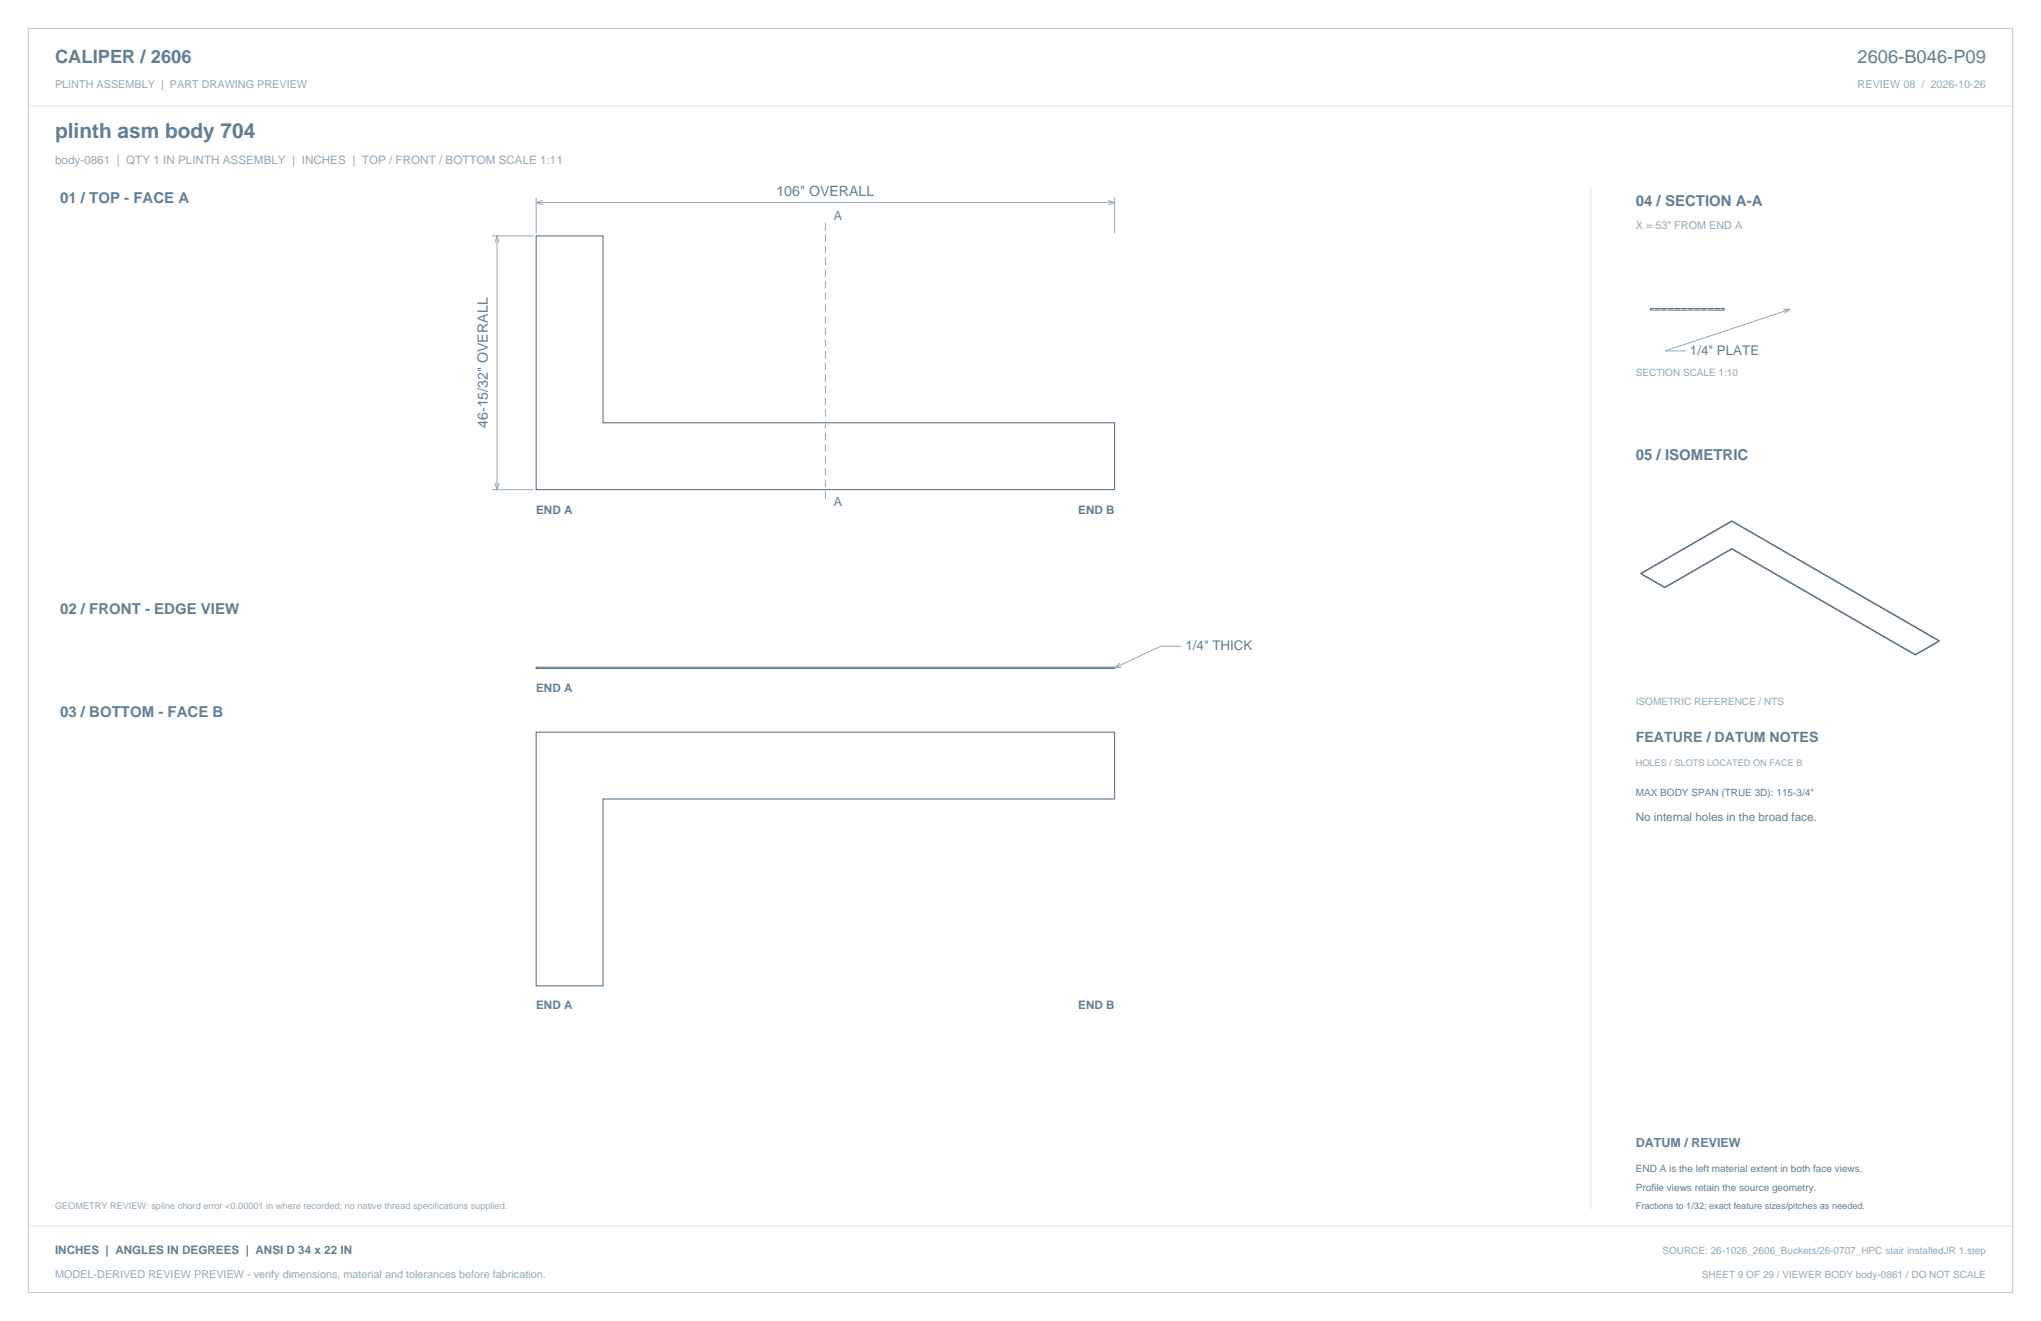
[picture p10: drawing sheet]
<svg xmlns="http://www.w3.org/2000/svg" width="864mm" height="559mm" viewBox="0 0 864 559" stroke-linecap="round" stroke-linejoin="round" font-family="sans-serif">
<defs><g id="words">
<text font-size="8.8" fill="#617e94" x="23.3" y="58.2">plinth asm body 704</text>
<g font-size="7.8" fill="#617e94">
<text x="23.3" y="26.8">CALIPER / 2606</text>
<text x="786" y="26.8">2606-B046-P09</text>
</g>
<g font-size="6.3" fill="#617e94">
<text x="25.4" y="86.1">01 / TOP - FACE A</text>
<text x="692.1" y="87.1">04 / SECTION A-A</text>
<text x="692.1" y="194.4">05 / ISOMETRIC</text>
<text x="25.4" y="259.6">02 / FRONT - EDGE VIEW</text>
<text x="25.4" y="303.4">03 / BOTTOM - FACE B</text>
</g>
<g font-size="6" fill="#617e94">
<text x="328.5" y="82.9">106&quot; OVERALL</text>
<text x="206.4" y="181" transform="rotate(-90 206.4 181)">46-15/32&quot; OVERALL</text>
<text x="692.1" y="314">FEATURE / DATUM NOTES</text>
</g>
<g font-size="5.6" fill="#617e94">
<text x="715.1" y="150.2">1/4&quot; PLATE</text>
<text x="501.6" y="275.2">1/4&quot; THICK</text>
</g>
<g font-size="5.3" fill="#617e94">
<text x="352.8" y="93.1">A</text>
<text x="352.8" y="214.2">A</text>
<text x="692.1" y="485.1">DATUM / REVIEW</text>
</g>
<text font-size="4.9" fill="#93a8b9" x="23.3" y="69.5">body-0861 | QTY 1 IN PLINTH ASSEMBLY | INCHES | TOP / FRONT / BOTTOM SCALE 1:11</text>
<g font-size="4.9" fill="#617e94">
<text x="226.9" y="217.3">END A</text>
<text x="456.3" y="217.3">END B</text>
<text x="226.9" y="292.7">END A</text>
<text x="692.1" y="347.5">No internal holes in the broad face.</text>
<text x="226.9" y="426.9">END A</text>
<text x="456.3" y="426.9">END B</text>
<text x="23.3" y="530.6">INCHES | ANGLES IN DEGREES | ANSI D 34 x 22 IN</text>
</g>
<g font-size="4.6" fill="#93a8b9">
<text x="23.3" y="37">PLINTH ASSEMBLY | PART DRAWING PREVIEW</text>
<text x="786" y="37">REVIEW 08 / 2026-10-26</text>
<text x="692.1" y="97">X = 53&quot; FROM END A</text>
<text x="23.3" y="540.5">MODEL-DERIVED REVIEW PREVIEW - verify dimensions, material and tolerances before fabrication.</text>
</g>
<g font-size="4.2" fill="#93a8b9">
<text x="692.1" y="159">SECTION SCALE 1:10</text>
<text x="692.1" y="298.1">ISOMETRIC REFERENCE / NTS</text>
<text x="703.4" y="530.6">SOURCE: 26-1026_2606_Buckets/26-0707_HPC stair installedJR 1.step</text>
<text x="720.1" y="540.5">SHEET 9 OF 29 / VIEWER BODY body-0861 / DO NOT SCALE</text>
</g>
<g font-size="4.2" fill="#617e94">
<text x="692.1" y="336.9">MAX BODY SPAN (TRUE 3D): 115-3/4&quot;</text>
<text x="692.1" y="495.7">END A is the left material extent in both face views.</text>
<text x="692.1" y="503.8">Profile views retain the source geometry.</text>
</g>
<g font-size="3.9" fill="#93a8b9">
<text x="692.1" y="323.8">HOLES / SLOTS LOCATED ON FACE B</text>
<text x="23.3" y="511.5">GEOMETRY REVIEW: spline chord error &lt;0.00001 in where recorded; no native thread specifications supplied.</text>
</g>
<text font-size="3.9" fill="#617e94" x="692.1" y="511.5">Fractions to 1/32; exact feature sizes/pitches as needed.</text>
</g></defs>
<path d="M12 12h839.6v534.8h-839.6z" fill="none" stroke="#b8cad8" stroke-width=".42"/>
<path d="M12 44.8h839.6M673.1 79.4v432.1" fill="none" stroke="#dbe5ed" stroke-width=".42"/>
<path d="M226.9 99.8h28.3v79h216.4v28.3h-244.7zM226.9 309.7h244.7v28.3h-216.4v79h-28.3z" fill="none" stroke="#536f85" stroke-width=".44"/>
<path d="M208.2 99.8h17.6M210.3 99.8v107.3M226.9 83.6v15.1M226.9 85.7h244.7M229.7 84.8l-2.8 .9 2.8 .9M468.8 84.8l2.8 .9-2.8 .9M471.6 83.6v15.1M209.4 102.6l.9-2.8 .9 2.8M208.2 207.1h17.6M209.4 204.3l.9 2.8 .9-2.8M499.9 273.4h-8.9l-19.4 9.1M473.8 280.5l-2.2 2 3-.4" fill="none" stroke="#93a8b9" stroke-width=".42"/>
<path d="M349.2 94.2v118.2" fill="none" stroke="#93a8b9" stroke-width=".42" stroke-dasharray="3.2 1.8" stroke-linecap="butt"/>
<path d="M226.9 282.2h244.7v.6h-244.7z" fill="none" stroke="#536f85" stroke-width=".42"/>
<path d="M698.4 130.5h31.1v.7h-31.1z" fill-rule="evenodd" fill="#f2f6f9" stroke="#536f85" stroke-width=".42"/>
<path d="M700.1 130.5l-.7 .7M702.9 130.5l-.6 .7M705.7 130.5l-.6 .7M708.5 130.5l-.6 .7M711.4 130.5l-.7 .7M714.2 130.5l-.6 .7M717 130.5l-.6 .7M719.8 130.5l-.6 .7M722.7 130.5l-.7 .7M725.5 130.5l-.7 .7M728.3 130.5l-.6 .7M12 518.6h839.6" fill="none" stroke="#dbe5ed" stroke-width=".42"/>
<path d="M754.5 130.9l2.9-.1-2.4 1.8M757.4 130.8l-52.9 17.6h8.8" fill="none" stroke="#93a8b9" stroke-width=".42"/>
<g fill="none" stroke="#536f85" stroke-width=".42">
<path d="M732.8 220.6l87.8 50.6M732.8 220.3l-38.5 22.2M732.8 232.3l-28.4 16.3M732.8 220.6l-38.5 22.2M732.8 220.3v.3M732.8 232v.3M732.8 232l-28.4 16.4M732.8 220.3l87.8 50.7M732.8 232l77.6 44.9M732.8 232.3l77.6 44.8M694.3 242.8l10.1 5.8M694.3 242.5v.3"/>
<path d="M694.3 242.5l10.1 5.9M704.4 248.4v.2M810.4 276.9v.2M820.6 271.2l-10.2 5.9M820.6 271l-10.2 5.9M820.6 271v.2"/>
</g>
<use href="#words"/>
</svg>
